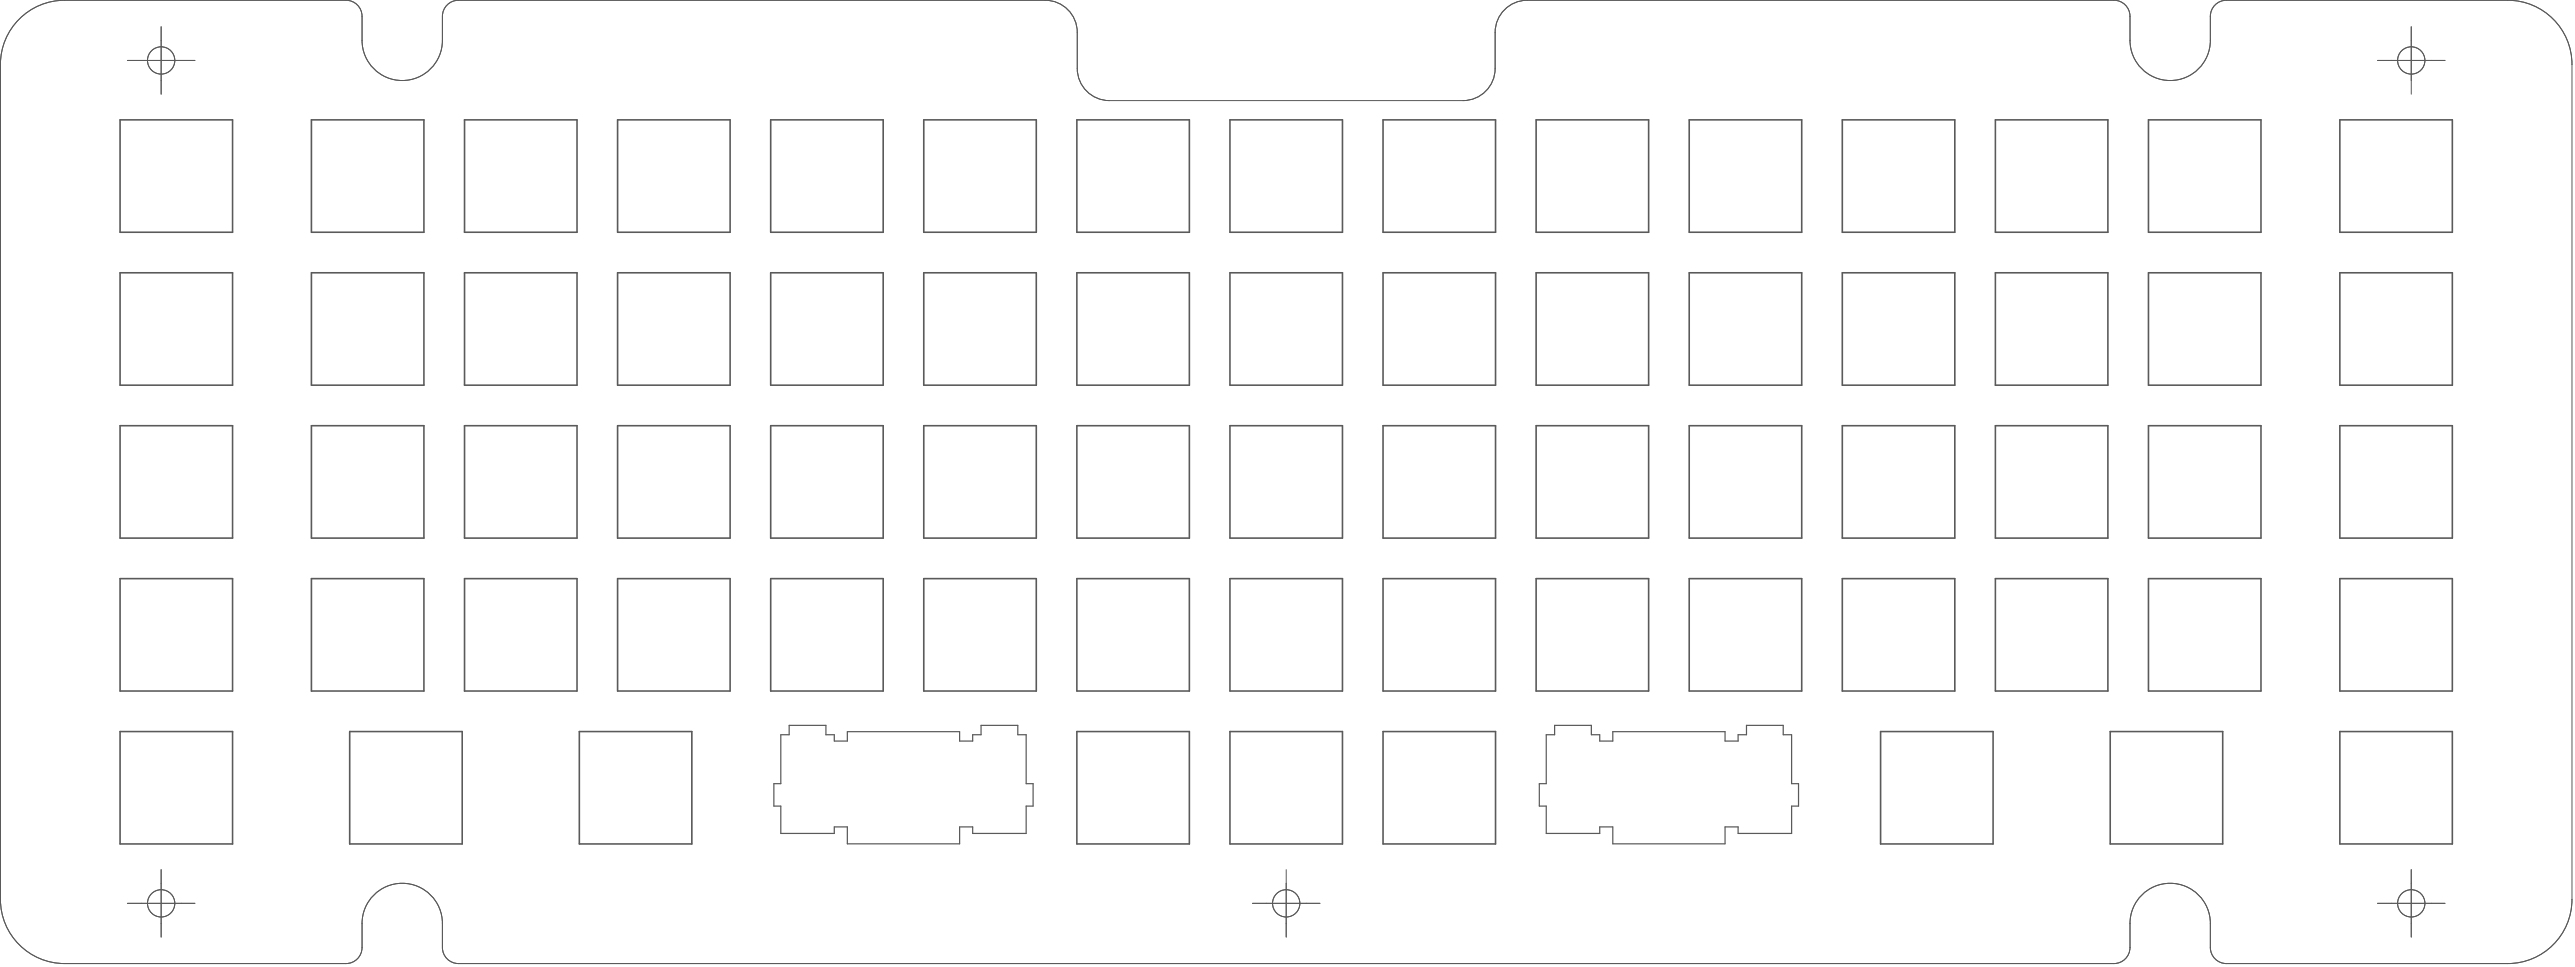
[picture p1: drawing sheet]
<svg xmlns="http://www.w3.org/2000/svg" width="1066mm" height="400mm" viewBox="0 0 1066 400" stroke-linecap="round" stroke-linejoin="round" font-family="sans-serif">
<g fill="none" stroke="#5a5a5a" stroke-width=".41">
<path d="M7.3 8.6a26.6 26.6 0 0 1 19.5-8.5h116.5a6.7 6.7 0 0 1 6.6 6.7v9.9a16.6 16.6 0 0 0 16.7 16.6 16.6 16.6 0 0 0 16.6-16.6v-9.9a6.7 6.7 0 0 1 6.7-6.7h242.9a13.3 13.3 0 0 1 13.4 13.3v15a13.3 13.3 0 0 0 13.3 13.3h146.4a13.3 13.3 0 0 0 13.3-13.3v-15a13.3 13.3 0 0 1 13.3-13.3h243a6.7 6.7 0 0 1 6.6 6.7v9.9a16.6 16.6 0 0 0 16.7 16.6 16.6 16.6 0 0 0 16.6-16.6v-9.9a6.7 6.7 0 0 1 6.7-6.7h116.5a26.6 26.6 0 0 1 26.6 26.6v345.7a26.6 26.6 0 0 1-26.6 26.6h-116.5a6.7 6.7 0 0 1-6.7-6.7v-9.9a16.6 16.6 0 0 0-16.6-16.7 16.6 16.6 0 0 0-16.7 16.7v9.9a6.7 6.7 0 0 1-6.6 6.7h-685.6a6.7 6.7 0 0 1-6.7-6.7v-9.9a16.6 16.6 0 0 0-16.6-16.7 16.6 16.6 0 0 0-16.7 16.7v9.9a6.7 6.7 0 0 1-6.6 6.7h-116.5a26.6 26.6 0 0 1-26.6-26.6v-345.7a26.5 26.5 0 0 1 7.1-18.1zM66.7 11.1v27.9M998.6 11.1v27.9M52.8 25h27.9M984.7 25h27.9M52.8 374.1h27.9M66.7 360.1v27.9M518.7 374.1h28M532.7 360.1v27.9M984.7 374.1h27.9M998.6 360.1v27.9"/>
<circle cx="66.7" cy="25" r="5.7"/>
<circle cx="998.6" cy="25" r="5.7"/>
<circle cx="66.7" cy="374.1" r="5.7"/>
<circle cx="532.7" cy="374.1" r="5.7"/>
<circle cx="998.6" cy="374.1" r="5.7"/>
</g>
<path d="M326.8 300.4h15.3v3.8h3.4v2.7h5.4v-3.9h46.5v3.9h5.4v-2.7h3.5v-3.8h15.2v3.8h3.5v20.3h2.9v9.3h-2.9v11.3h-22.2v-2.7h-5.4v7h-46.5v-7h-5.4v2.7h-22.1v-11.3h-2.9v-9.3h2.9v-20.3h3.4zM643.9 300.4h15.2v3.8h3.4v2.7h5.4v-3.9h46.5v3.9h5.5v-2.7h3.4v-3.8h15.2v3.8h3.5v20.3h2.9v9.3h-2.9v11.3h-22.1v-2.7h-5.5v7h-46.5v-7h-5.4v2.7h-22.1v-11.3h-2.9v-9.3h2.9v-20.3h3.5z" fill="none" stroke="#5a5a5a" stroke-width=".51"/>
<g fill="none" stroke="#5a5a5a" stroke-width=".66">
<path d="M49.7 49.6h46.6v46.6h-46.6zM129 49.6h46.6v46.6h-46.6zM192.4 49.6h46.6v46.6h-46.6zM255.8 49.6h46.6v46.6h-46.6zM319.2 49.6h46.6v46.6h-46.6zM382.6 49.6h46.6v46.6h-46.6zM446 49.6h46.6v46.6h-46.6zM509.4 49.6h46.6v46.6h-46.6zM572.8 49.6h46.6v46.6h-46.6zM636.2 49.6h46.6v46.6h-46.6zM699.6 49.6h46.6v46.6h-46.6zM763 49.6h46.6v46.6h-46.6z"/>
<path d="M826.4 49.6h46.6v46.6h-46.6zM889.8 49.6h46.6v46.6h-46.6zM969.1 49.6h46.5v46.6h-46.5zM49.7 113h46.6v46.5h-46.6zM129 113h46.6v46.5h-46.6zM192.4 113h46.6v46.5h-46.6zM255.8 113h46.6v46.5h-46.6zM319.2 113h46.6v46.5h-46.6zM382.6 113h46.6v46.5h-46.6zM446 113h46.6v46.5h-46.6zM509.4 113h46.6v46.5h-46.6zM572.8 113h46.6v46.5h-46.6z"/>
<path d="M636.2 113h46.6v46.5h-46.6zM699.6 113h46.6v46.5h-46.6zM763 113h46.6v46.5h-46.6zM826.4 113h46.6v46.5h-46.6zM889.8 113h46.6v46.5h-46.6zM969.1 113h46.5v46.5h-46.5zM49.7 176.3h46.6v46.5h-46.6zM129 176.3h46.6v46.5h-46.6zM192.4 176.3h46.6v46.5h-46.6zM255.8 176.3h46.6v46.5h-46.6zM319.2 176.3h46.6v46.5h-46.6zM382.6 176.3h46.6v46.5h-46.6z"/>
<path d="M446 176.3h46.6v46.5h-46.6zM509.4 176.3h46.6v46.5h-46.6zM572.8 176.3h46.6v46.5h-46.6zM636.2 176.3h46.6v46.5h-46.6zM699.6 176.3h46.6v46.5h-46.6zM763 176.3h46.6v46.5h-46.6zM826.4 176.3h46.6v46.5h-46.6zM889.8 176.3h46.6v46.5h-46.6zM969.1 176.3h46.5v46.5h-46.5zM49.7 239.6h46.6v46.5h-46.6zM129 239.6h46.6v46.5h-46.6zM192.4 239.6h46.6v46.5h-46.6z"/>
<path d="M255.8 239.6h46.6v46.5h-46.6zM319.2 239.6h46.6v46.5h-46.6zM382.6 239.6h46.6v46.5h-46.6zM446 239.6h46.6v46.5h-46.6zM509.4 239.6h46.6v46.5h-46.6zM572.8 239.6h46.6v46.5h-46.6zM636.2 239.6h46.6v46.5h-46.6zM699.6 239.6h46.6v46.5h-46.6zM763 239.6h46.6v46.5h-46.6zM826.4 239.6h46.6v46.5h-46.6zM889.8 239.6h46.6v46.5h-46.6zM969.1 239.6h46.5v46.5h-46.5z"/>
<path d="M49.7 302.9h46.6v46.6h-46.6zM144.8 302.9h46.6v46.6h-46.6zM239.9 302.9h46.6v46.6h-46.6zM446 302.9h46.6v46.6h-46.6zM509.4 302.9h46.6v46.6h-46.6zM572.8 302.9h46.6v46.6h-46.6zM778.8 302.9h46.6v46.6h-46.6zM874 302.9h46.5v46.6h-46.5zM969.1 302.9h46.5v46.6h-46.5z"/>
</g>
</svg>
